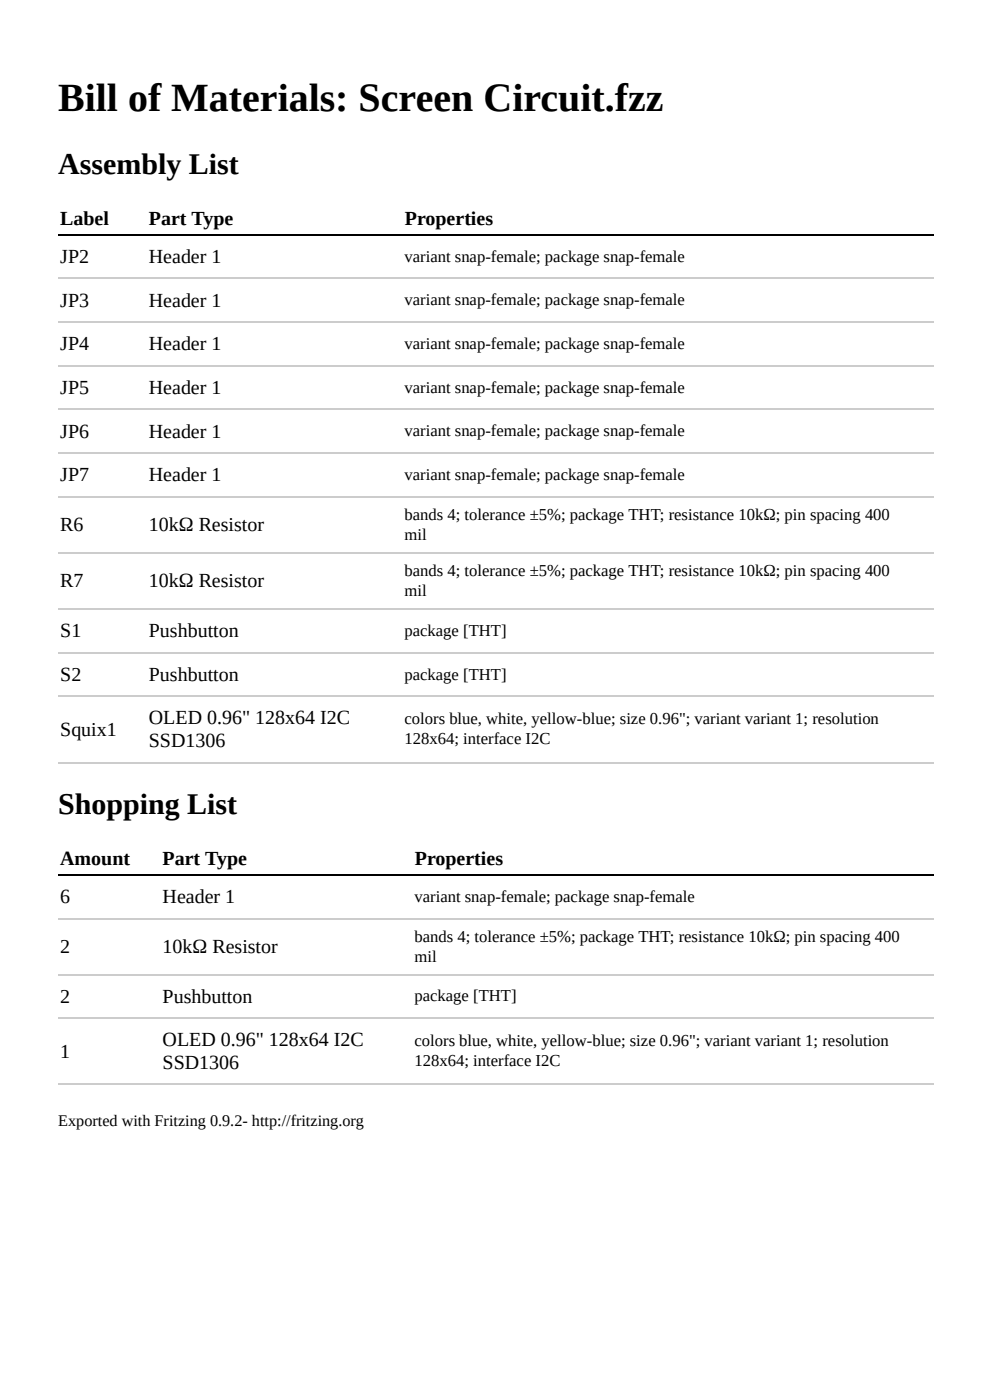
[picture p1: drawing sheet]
<svg xmlns="http://www.w3.org/2000/svg" width="210mm" height="297mm" viewBox="0 0 210 297" stroke-linecap="round" stroke-linejoin="round" font-family="sans-serif">
<defs><g id="words">
<text font-size="8.5" x="12.3" y="23.5">Bill of Materials: Screen Circuit.fzz</text>
<g font-size="6.4">
<text x="12.3" y="37">Assembly List</text>
<text x="12.3" y="172.8">Shopping List</text>
</g>
<g font-size="4.2">
<text x="12.8" y="47.8">Label</text>
<text x="31.6" y="47.8">Part Type</text>
<text x="85.8" y="47.8">Properties</text>
<text x="12.8" y="55.8">JP2</text>
<text x="31.6" y="55.8">Header 1</text>
<text x="12.8" y="65">JP3</text>
<text x="31.6" y="65">Header 1</text>
<text x="12.8" y="74.3">JP4</text>
<text x="31.6" y="74.3">Header 1</text>
<text x="12.8" y="83.6">JP5</text>
<text x="31.6" y="83.6">Header 1</text>
<text x="12.8" y="92.8">JP6</text>
<text x="31.6" y="92.8">Header 1</text>
<text x="12.8" y="102.1">JP7</text>
<text x="31.6" y="102.1">Header 1</text>
<text x="12.8" y="112.7">R6</text>
<text x="31.6" y="112.7">10kΩ Resistor</text>
<text x="12.8" y="124.6">R7</text>
<text x="31.6" y="124.6">10kΩ Resistor</text>
<text x="12.8" y="135.2">S1</text>
<text x="31.6" y="135.2">Pushbutton</text>
<text x="12.8" y="144.4">S2</text>
<text x="31.6" y="144.4">Pushbutton</text>
<text x="31.6" y="153.7">OLED 0.96&quot; 128x64 I2C</text>
<text x="12.8" y="156.1">Squix1</text>
<text x="31.6" y="158.5">SSD1306</text>
<text x="12.8" y="183.6">Amount</text>
<text x="34.5" y="183.6">Part Type</text>
<text x="87.9" y="183.6">Properties</text>
<text x="12.8" y="191.6">6</text>
<text x="34.5" y="191.6">Header 1</text>
<text x="12.8" y="202.1">2</text>
<text x="34.5" y="202.1">10kΩ Resistor</text>
<text x="12.8" y="212.7">2</text>
<text x="34.5" y="212.7">Pushbutton</text>
<text x="34.5" y="222">OLED 0.96&quot; 128x64 I2C</text>
<text x="12.8" y="224.4">1</text>
<text x="34.5" y="226.8">SSD1306</text>
</g>
<g font-size="3.5">
<text x="85.8" y="55.5">variant snap-female; package snap-female</text>
<text x="85.8" y="64.8">variant snap-female; package snap-female</text>
<text x="85.8" y="74">variant snap-female; package snap-female</text>
<text x="85.8" y="83.3">variant snap-female; package snap-female</text>
<text x="85.8" y="92.6">variant snap-female; package snap-female</text>
<text x="85.8" y="101.8">variant snap-female; package snap-female</text>
<text x="85.8" y="110.3">bands 4; tolerance ±5%; package THT; resistance 10kΩ; pin spacing 400</text>
<text x="85.8" y="114.5">mil</text>
<text x="85.8" y="122.2">bands 4; tolerance ±5%; package THT; resistance 10kΩ; pin spacing 400</text>
<text x="85.8" y="126.4">mil</text>
<text x="85.8" y="134.9">package [THT]</text>
<text x="85.8" y="144.2">package [THT]</text>
<text x="85.8" y="153.7">colors blue, white, yellow-blue; size 0.96&quot;; variant variant 1; resolution</text>
<text x="85.8" y="157.9">128x64; interface I2C</text>
<text x="87.9" y="191.3">variant snap-female; package snap-female</text>
<text x="87.9" y="199.8">bands 4; tolerance ±5%; package THT; resistance 10kΩ; pin spacing 400</text>
<text x="87.9" y="204">mil</text>
<text x="87.9" y="212.5">package [THT]</text>
<text x="87.9" y="222">colors blue, white, yellow-blue; size 0.96&quot;; variant variant 1; resolution</text>
<text x="87.9" y="226.2">128x64; interface I2C</text>
</g>
<text font-size="3.4" x="12.3" y="238.9">Exported with Fritzing 0.9.2- http://fritzing.org</text>
</g></defs>
<g fill="none" stroke="#ccc" stroke-width=".26">
<path d="M12.3 59.1h185.6M12.3 77.6h185.6M12.3 68.3h185.6M12.3 96.1h185.6M12.3 86.9h185.6M12.3 117.3h185.6M12.3 105.4h185.6M12.3 138.5h185.6M12.3 129.2h185.6M12.3 147.7h185.6M12.3 161.8h185.6M12.3 194.9h185.6"/>
<path d="M12.3 216h185.6M12.3 206.8h185.6M12.3 230.1h185.6"/>
</g>
<path d="M12.3 49.8h185.6M12.3 185.6h185.6" fill="none" stroke="#000" stroke-width=".26"/>
<use href="#words"/>
</svg>
